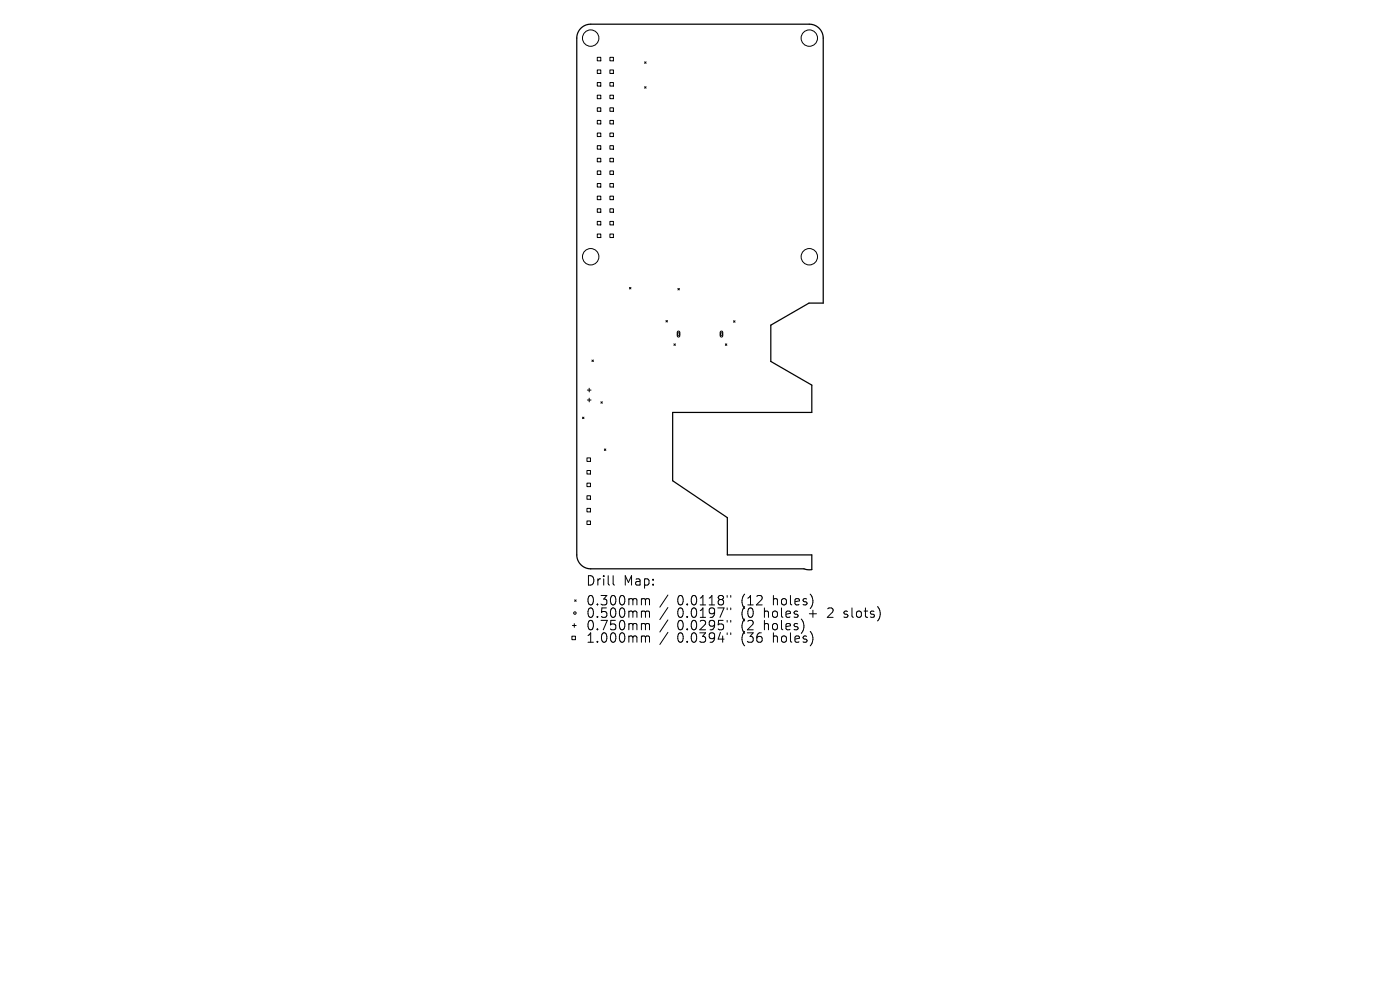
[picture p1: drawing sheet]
<svg xmlns="http://www.w3.org/2000/svg" width="297mm" height="210mm" viewBox="0 0 297 210" stroke-linecap="round" stroke-linejoin="round" font-family="sans-serif">
<defs><g id="words">
<g font-size="2.8">
<text x="124.2" y="124.5">Drill</text>
<text x="132.2" y="124.5">Map:</text>
<text x="124.2" y="128.7">0.300mm</text>
<text x="124.2" y="131.3">0.500mm</text>
<text x="143.7" y="128.7">0.0118&quot;</text>
<text x="143.7" y="131.3">0.0197&quot;</text>
<text x="157.4" y="128.7">(12</text>
<text x="157.4" y="131.3">(0</text>
<text x="162.4" y="131.3">holes</text>
<text x="164.3" y="128.7">holes)</text>
<text x="172.1" y="131.3">+</text>
<text x="176.3" y="131.3">2</text>
<text x="179.9" y="131.3">slots)</text>
<text x="124.2" y="134">0.750mm</text>
<text x="124.2" y="136.6">1.000mm</text>
<text x="143.7" y="134">0.0295&quot;</text>
<text x="143.7" y="136.6">0.0394&quot;</text>
<text x="157.4" y="134">(2</text>
<text x="157.4" y="136.6">(36</text>
<text x="162.4" y="134">holes)</text>
<text x="164.3" y="136.6">holes)</text>
</g>
</g></defs>
<path d="M123.2 6a2.95 2.95 0 0 1 2.1-.9h46.4a2.95 2.95 0 0 1 2.9 3v56.2h-3l-8.1 4.7v7.7l8.7 5v5.8h-29.5v14.5l11.6 7.8v7.9h17.9v3.1l-.8 .1-.8-.2h-45.3a2.95 2.95 0 0 1-2.9-3v-109.6a2.95 2.95 0 0 1 .8-2.1z" fill="none" stroke="#000" stroke-width=".26"/>
<g fill="none" stroke="#000" stroke-width=".21">
<path d="M126.7 12.2h.8v.7h-.8zM126.7 14.8h.8v.8h-.8zM126.7 17.5h.8v.8h-.8zM129.4 12.2h.7v.7h-.7zM129.4 14.8h.7v.8h-.7zM129.4 17.5h.7v.8h-.7zM136.7 13.1l.4 .3M136.7 18.4l.4 .3M137.1 13.1l-.4 .3M137.1 18.4l-.4 .3M126.7 20.2h.8v.7h-.8zM126.7 22.9h.8v.7h-.8z"/>
<path d="M126.7 25.5h.8v.8h-.8zM126.7 28.2h.8v.8h-.8zM126.7 30.9h.8v.7h-.8zM126.7 33.6h.8v.7h-.8zM126.7 36.3h.8v.7h-.8zM126.7 38.9h.8v.8h-.8zM129.4 20.2h.7v.7h-.7zM129.4 22.9h.7v.7h-.7zM129.4 25.5h.7v.8h-.7zM129.4 28.2h.7v.8h-.7zM129.4 30.9h.7v.7h-.7zM129.4 33.6h.7v.7h-.7z"/>
<path d="M129.4 36.3h.7v.7h-.7zM129.4 38.9h.7v.8h-.7zM126.7 41.6h.8v.8h-.8zM126.7 44.3h.8v.7h-.8zM126.7 47h.8v.7h-.8zM126.7 49.6h.8v.8h-.8zM129.4 41.6h.7v.8h-.7zM129.4 44.3h.7v.7h-.7zM129.4 47h.7v.7h-.7zM129.4 49.6h.7v.8h-.7zM125.6 76.4l.3 .3M125.9 76.4l-.3 .3"/>
<path d="M133.5 61l.3 .3M133.8 61l-.3 .3M141.3 68l.3 .3M141.6 68l-.3 .3M143 72.9l.3 .4M143.3 72.9l-.3 .4M143.8 70.3l.2-.1 .2 .3v.8l-.2 .2-.3-.2zM143.8 61.2l.3 .3M144.1 61.2l-.3 .3M152.9 70.3l.2-.1 .2 .3v.8l-.2 .2-.3-.2zM153.9 72.9l.3 .4M154.2 72.9l-.3 .4"/>
<path d="M155.6 68l.3 .4M155.9 68l-.3 .4M123.6 88.5l.3 .3M123.9 88.5l-.3 .3M124.5 97.1h.8v.8h-.8zM124.5 99.8h.8v.8h-.8zM124.6 82.7h.8M124.6 84.9h.8M125 82.4v.7M125 84.5v.7M127.5 85.2l.3 .3M127.8 85.2l-.3 .3"/>
<path d="M128.2 95.2l.3 .4M128.5 95.2l-.3 .4M124.5 102.5h.8v.7h-.8zM124.5 105.2h.8v.7h-.8zM124.5 107.8h.8v.8h-.8zM124.5 110.5h.8v.8h-.8zM121.3 135h.8v.7h-.8zM121.4 132.7h.8M121.8 132.3v.8M121.9 127.2l.3 .4M122.2 127.2l-.3 .4M130.1 122.1v1.7l.3 .3"/>
<path d="M136.4 127l.4 .1 .1 .2M136.4 129.6h.2l.3 .3M136.4 132.3h.2l.3 .3M136.4 134.9h.2l.3 .3M136.9 127.3l.3-.3 .5 .1 .1 1.2M136.9 127.3v1M136.9 129.9v1.1M136.9 132.6v1M136.9 135.2v1M136.9 129.9l.3-.3 .5 .1 .1 1.3M136.9 132.6l.3-.3 .5 .1 .1 1.2M136.9 135.2l.3-.3 .5 .1 .1 1.2"/>
<path d="M141.7 126.2l-1.7 2.6M141.7 128.9l-1.7 2.5M141.7 131.5l-1.7 2.6M141.7 134.1l-1.7 2.6M154.3 126.3v.4M154.3 129v.3M154.3 131.6v.4M154.3 134.2v.4M155 126.3v.4M155 129v.3M155 131.6v.4M155 134.2v.4"/>
<path d="M179 130.9l.2 .1M179.1 129.7v.5"/>
<circle cx="125.3" cy="8.1" r="1.74"/>
<circle cx="171.7" cy="8.1" r="1.74"/>
<circle cx="125.3" cy="54.5" r="1.74"/>
<circle cx="171.7" cy="54.5" r="1.74"/>
<circle cx="143.9" cy="70.9" r=".26"/>
<circle cx="153.1" cy="70.9" r=".26"/>
<circle cx="122" cy="130" r=".26"/>
</g>
<use href="#words"/>
</svg>
